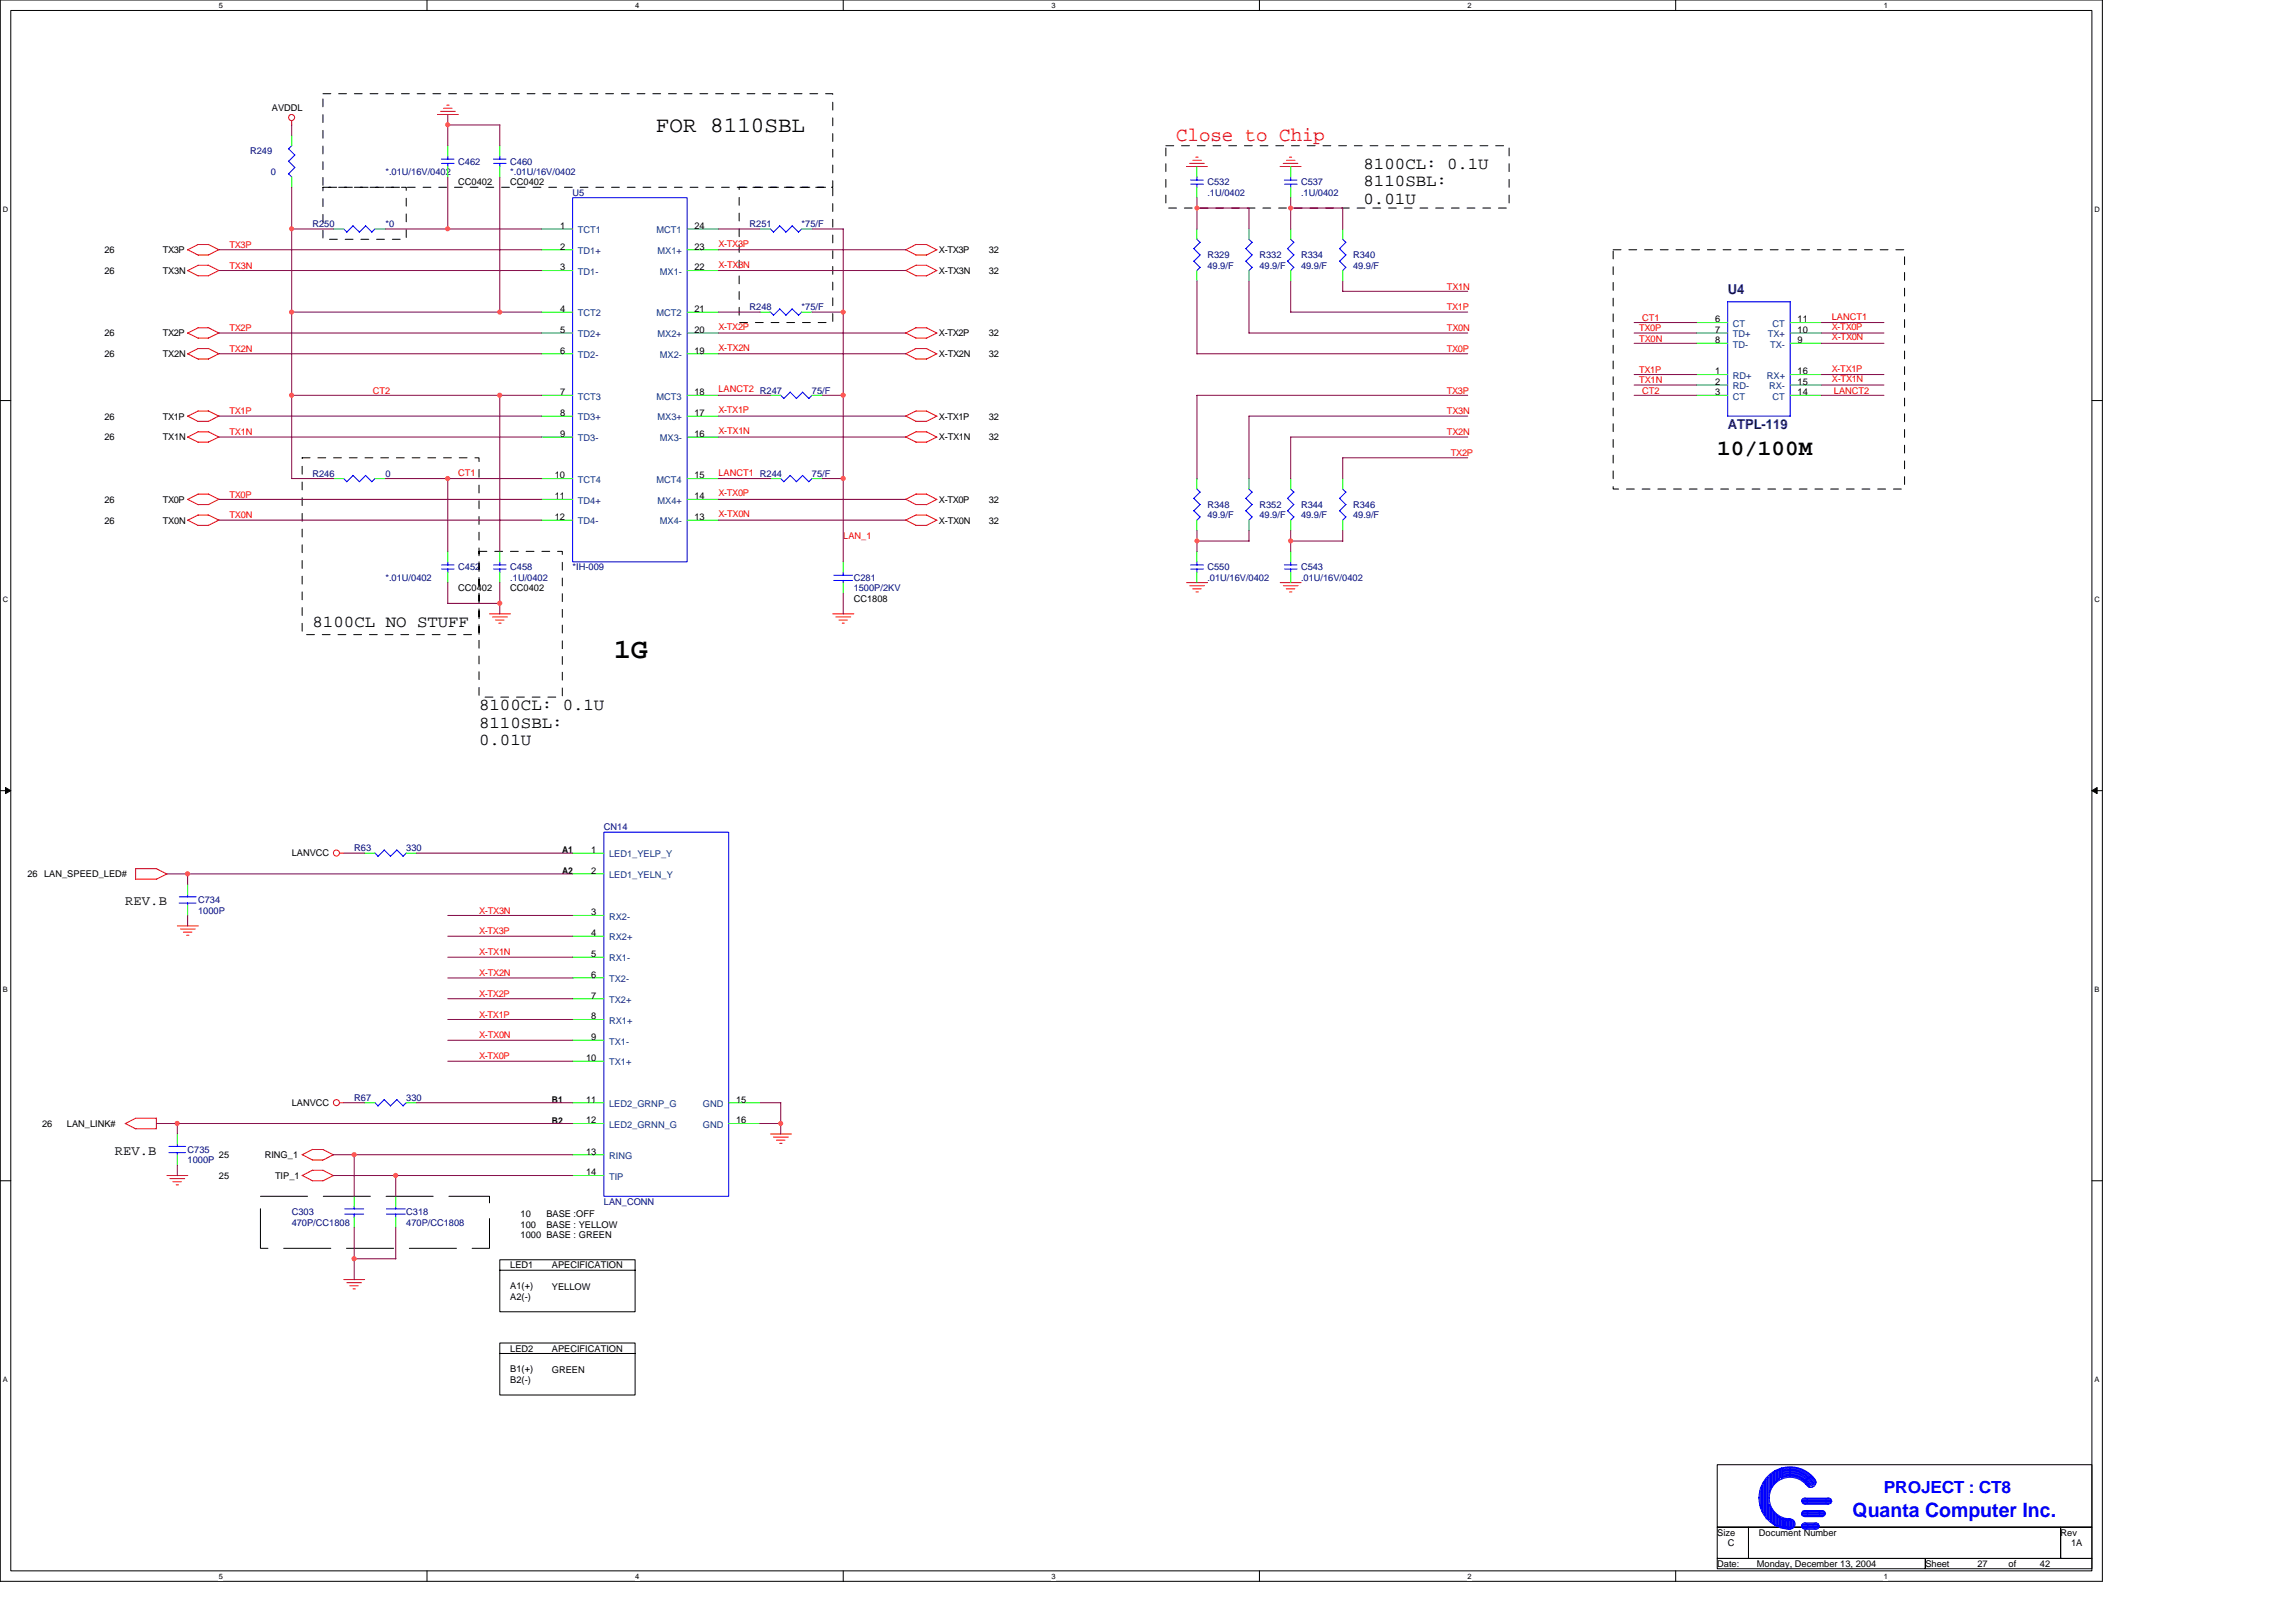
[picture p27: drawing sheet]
<svg xmlns="http://www.w3.org/2000/svg" width="297mm" height="210mm" viewBox="0 0 297 210" stroke-linecap="round" stroke-linejoin="round" font-family="sans-serif">
<defs><g id="words">
<text font-size="3.6" x="79.5" y="85.2">1G</text>
<g font-size="2.8">
<text x="84.9" y="17.1">FOR 8110SBL</text>
<text x="222.2" y="58.9">10/100M</text>
</g>
<text font-size="2.6" fill="#f00" x="152.2" y="18.2">Close to Chip</text>
<text font-size="2.6" fill="#00f" x="239.7" y="196.3">Quanta Computer Inc.</text>
<g font-size="2.2">
<text x="176.4" y="21.9">8100CL: 0.1U</text>
<text x="176.4" y="24.1">8110SBL:</text>
<text x="176.4" y="26.4">0.01U</text>
<text x="40.4" y="81.2">8100CL NO STUFF</text>
<text x="62" y="91.9">8100CL: 0.1U</text>
<text x="62" y="94.1">8110SBL:</text>
<text x="62" y="96.4">0.01U</text>
</g>
<text font-size="2.2" fill="#00f" x="243.7" y="193.2">PROJECT : CT8</text>
<g font-size="1.8" fill="#000080">
<text x="223.5" y="38">U4</text>
<text x="223.5" y="55.5">ATPL-119</text>
</g>
<g font-size="1.8">
<text x="16.2" y="117.2">REV.B</text>
<text x="14.9" y="149.5">REV.B</text>
</g>
<g font-size="1.2">
<text x="35.2" y="14.3">AVDDL</text>
<text x="59.3" y="24">CC0402</text>
<text x="66" y="24">CC0402</text>
<text x="72.5" y="29.6">1</text>
<text x="89.8" y="29.6">24</text>
<text x="13.5" y="35.4">26</text>
<text x="13.5" y="32.7">26</text>
<text x="21.1" y="35.4">TX3N</text>
<text x="21.1" y="32.7">TX3P</text>
<text x="72.5" y="32.3">2</text>
<text x="72.5" y="35">3</text>
<text x="89.8" y="32.3">23</text>
<text x="89.8" y="35">22</text>
<text x="121.5" y="35.4">X-TX3N</text>
<text x="121.5" y="32.7">X-TX3P</text>
<text x="127.9" y="35.4">32</text>
<text x="127.9" y="32.7">32</text>
<text x="72.5" y="40.4">4</text>
<text x="89.8" y="40.4">21</text>
<text x="221.9" y="41.7">6</text>
<text x="232.6" y="41.7">11</text>
<text x="13.5" y="46.2">26</text>
<text x="13.5" y="43.5">26</text>
<text x="21.1" y="46.2">TX2N</text>
<text x="21.1" y="43.5">TX2P</text>
<text x="72.5" y="43.1">5</text>
<text x="72.5" y="45.8">6</text>
<text x="89.8" y="45.8">19</text>
<text x="89.8" y="43.1">20</text>
<text x="121.5" y="46.2">X-TX2N</text>
<text x="121.5" y="43.5">X-TX2P</text>
<text x="127.9" y="46.2">32</text>
<text x="127.9" y="43.5">32</text>
<text x="221.9" y="43.1">7</text>
<text x="221.9" y="44.4">8</text>
<text x="232.6" y="43.1">10</text>
<text x="232.6" y="44.4">9</text>
<text x="72.5" y="51.1">7</text>
<text x="72.5" y="53.8">8</text>
<text x="89.8" y="53.8">17</text>
<text x="89.8" y="51.1">18</text>
<text x="221.9" y="48.5">1</text>
<text x="221.9" y="49.8">2</text>
<text x="221.9" y="51.1">3</text>
<text x="232.6" y="48.5">16</text>
<text x="232.6" y="49.8">15</text>
<text x="232.6" y="51.1">14</text>
<text x="13.5" y="54.3">26</text>
<text x="13.5" y="57">26</text>
<text x="21.1" y="54.3">TX1P</text>
<text x="21.1" y="57">TX1N</text>
<text x="72.5" y="56.5">9</text>
<text x="89.8" y="56.5">16</text>
<text x="121.5" y="57">X-TX1N</text>
<text x="121.5" y="54.3">X-TX1P</text>
<text x="127.9" y="57">32</text>
<text x="127.9" y="54.3">32</text>
<text x="13.5" y="65">26</text>
<text x="21.1" y="65">TX0P</text>
<text x="71.8" y="61.9">10</text>
<text x="71.8" y="64.6">11</text>
<text x="89.8" y="64.6">14</text>
<text x="89.8" y="61.9">15</text>
<text x="121.5" y="65">X-TX0P</text>
<text x="127.9" y="65">32</text>
<text x="13.5" y="67.8">26</text>
<text x="21.1" y="67.8">TX0N</text>
<text x="71.8" y="67.3">12</text>
<text x="89.8" y="67.3">13</text>
<text x="121.5" y="67.8">X-TX0N</text>
<text x="127.9" y="67.8">32</text>
<text x="59.3" y="76.5">CC0402</text>
<text x="66" y="76.5">CC0402</text>
<text x="110.4" y="77.9">CC1808</text>
<text x="3.6" y="113.5">26 LAN_SPEED_LED#</text>
<text x="37.7" y="110.8">LANVCC</text>
<text x="72.7" y="110.4">A1</text>
<text x="72.7" y="113.1">A2</text>
<text x="76.5" y="110.4">1</text>
<text x="76.5" y="113.1">2</text>
<text x="76.5" y="118.4">3</text>
<text x="76.5" y="121.1">4</text>
<text x="76.5" y="123.8">5</text>
<text x="76.5" y="129.2">7</text>
<text x="76.5" y="126.5">6</text>
<text x="76.5" y="131.9">8</text>
<text x="75.8" y="137.3">10</text>
<text x="76.5" y="134.6">9</text>
<text x="37.7" y="143.1">LANVCC</text>
<text x="71.4" y="142.7">B1</text>
<text x="75.8" y="142.7">11</text>
<text x="95.2" y="142.7">15</text>
<text x="5.4" y="145.8">26</text>
<text x="8.7" y="145.8">LAN_LINK#</text>
<text x="28.3" y="149.9">25</text>
<text x="34.2" y="149.9">RING_1</text>
<text x="71.4" y="145.4">B2</text>
<text x="75.8" y="145.4">12</text>
<text x="75.8" y="149.4">13</text>
<text x="95.2" y="145.4">16</text>
<text x="28.3" y="152.5">25</text>
<text x="35.6" y="152.5">TIP_1</text>
<text x="75.8" y="152.1">14</text>
<text x="67.3" y="157.5">10</text>
<text x="67.3" y="158.9">100</text>
<text x="67.3" y="160.2">1000 BASE : GREEN</text>
<text x="70.7" y="157.5">BASE :OFF</text>
<text x="70.7" y="158.9">BASE : YELLOW</text>
<text x="66" y="166.8">A1(+)</text>
<text x="66" y="164.1">LED1</text>
<text x="71.4" y="164.1">APECIFICATION</text>
<text x="71.4" y="167">YELLOW</text>
<text x="66" y="168.2">A2(-)</text>
<text x="66" y="177.6">B1(+)</text>
<text x="66" y="178.9">B2(-)</text>
<text x="66" y="174.9">LED2</text>
<text x="71.4" y="177.7">GREEN</text>
<text x="71.4" y="174.9">APECIFICATION</text>
<text x="222.2" y="198.7">Size</text>
<text x="222.2" y="202.8">Date:</text>
<text x="223.5" y="200.1">C</text>
<text x="227.3" y="202.8">Monday, December 13, 2004</text>
<text x="227.6" y="198.7">Document Number</text>
<text x="249.1" y="202.8">Sheet</text>
<text x="255.8" y="202.8">27</text>
<text x="259.9" y="202.8">of</text>
<text x="263.9" y="202.8">42</text>
<text x="266.6" y="198.7">Rev</text>
<text x="267.9" y="200.1">1A</text>
</g>
<g font-size="1.2" fill="#000080">
<text x="32.4" y="20">R249</text>
<text x="35" y="22.6">0</text>
<text x="49.9" y="22.6">*.01U/16V/0402</text>
<text x="59.3" y="21.3">C462</text>
<text x="66" y="21.3">C460</text>
<text x="66" y="22.6">*.01U/16V/0402</text>
<text x="40.4" y="29.4">R250</text>
<text x="49.9" y="29.4">*0</text>
<text x="74.1" y="25.3">U5</text>
<text x="97" y="29.4">R251</text>
<text x="103.7" y="29.4">*75/F</text>
<text x="156.2" y="24">C532</text>
<text x="156.2" y="25.3">.1U/0402</text>
<text x="168.3" y="24">C537</text>
<text x="168.3" y="25.3">.1U/0402</text>
<text x="156.2" y="33.4">R329</text>
<text x="156.2" y="34.8">49.9/F</text>
<text x="162.9" y="33.4">R332</text>
<text x="162.9" y="34.8">49.9/F</text>
<text x="168.3" y="33.4">R334</text>
<text x="168.3" y="34.8">49.9/F</text>
<text x="175" y="33.4">R340</text>
<text x="175" y="34.8">49.9/F</text>
<text x="97" y="40.2">R248</text>
<text x="103.7" y="40.2">*75/F</text>
<text x="105" y="50.9">75/F</text>
<text x="40.4" y="61.7">R246</text>
<text x="49.9" y="61.7">0</text>
<text x="105" y="61.7">75/F</text>
<text x="156.2" y="65.7">R348</text>
<text x="162.9" y="65.7">R352</text>
<text x="168.3" y="65.7">R344</text>
<text x="175" y="65.7">R346</text>
<text x="156.2" y="67.1">49.9/F</text>
<text x="162.9" y="67.1">49.9/F</text>
<text x="168.3" y="67.1">49.9/F</text>
<text x="175" y="67.1">49.9/F</text>
<text x="49.9" y="75.1">*.01U/0402</text>
<text x="59.3" y="73.8">C452</text>
<text x="66" y="73.8">C458</text>
<text x="66" y="75.1">.1U/0402</text>
<text x="74.1" y="73.8">*IH-009</text>
<text x="110.4" y="75.1">C281</text>
<text x="110.4" y="76.5">1500P/2KV</text>
<text x="156.2" y="73.8">C550</text>
<text x="156.2" y="75.1">.01U/16V/0402</text>
<text x="168.3" y="73.8">C543</text>
<text x="168.3" y="75.1">.01U/16V/0402</text>
<text x="78.1" y="107.5">CN14</text>
<text x="45.8" y="110.2">R63</text>
<text x="52.6" y="110.2">330</text>
<text x="25.6" y="116.9">C734</text>
<text x="25.6" y="118.2">1000P</text>
<text x="45.8" y="142.5">R67</text>
<text x="52.6" y="142.5">330</text>
<text x="24.3" y="149.2">C735</text>
<text x="24.3" y="150.5">1000P</text>
<text x="78.1" y="155.9">LAN_CONN</text>
<text x="37.7" y="157.3">C303</text>
<text x="37.7" y="158.6">470P/CC1808</text>
<text x="52.6" y="157.3">C318</text>
<text x="52.6" y="158.6">470P/CC1808</text>
</g>
<g font-size="1.2" fill="#f00">
<text x="29.7" y="34.8">TX3N</text>
<text x="29.7" y="32.1">TX3P</text>
<text x="92.9" y="34.6">X-TX3N</text>
<text x="92.9" y="31.9">X-TX3P</text>
<text x="187.2" y="37.5">TX1N</text>
<text x="187.2" y="40.2">TX1P</text>
<text x="212.5" y="41.5">CT1</text>
<text x="237" y="41.4">LANCT1</text>
<text x="29.7" y="42.8">TX2P</text>
<text x="29.7" y="45.5">TX2N</text>
<text x="92.9" y="42.7">X-TX2P</text>
<text x="92.9" y="45.4">X-TX2N</text>
<text x="187.2" y="42.8">TX0N</text>
<text x="187.2" y="45.5">TX0P</text>
<text x="212.1" y="42.8">TX0P</text>
<text x="212.1" y="44.2">TX0N</text>
<text x="237" y="42.7">X-TX0P</text>
<text x="237" y="44">X-TX0N</text>
<text x="29.7" y="53.6">TX1P</text>
<text x="48.2" y="50.9">CT2</text>
<text x="92.9" y="50.8">LANCT2 R247</text>
<text x="92.9" y="53.5">X-TX1P</text>
<text x="187.2" y="53.6">TX3N</text>
<text x="187.2" y="50.9">TX3P</text>
<text x="212.1" y="49.6">TX1N</text>
<text x="212.1" y="48.2">TX1P</text>
<text x="212.5" y="50.9">CT2</text>
<text x="237" y="49.4">X-TX1N</text>
<text x="237" y="48.1">X-TX1P</text>
<text x="237.3" y="50.9">LANCT2</text>
<text x="29.7" y="56.3">TX1N</text>
<text x="92.9" y="56.2">X-TX1N</text>
<text x="187.2" y="56.3">TX2N</text>
<text x="187.7" y="59">TX2P</text>
<text x="29.7" y="64.4">TX0P</text>
<text x="59.3" y="61.6">CT1</text>
<text x="92.9" y="61.6">LANCT1 R244</text>
<text x="92.9" y="64.2">X-TX0P</text>
<text x="29.7" y="67.1">TX0N</text>
<text x="92.9" y="66.9">X-TX0N</text>
<text x="109.1" y="69.8">LAN_1</text>
<text x="62" y="118.2">X-TX3N</text>
<text x="62" y="123.6">X-TX1N</text>
<text x="62" y="120.9">X-TX3P</text>
<text x="62" y="126.3">X-TX2N</text>
<text x="62" y="129">X-TX2P</text>
<text x="62" y="131.7">X-TX1P</text>
<text x="62" y="137.1">X-TX0P</text>
<text x="62" y="134.4">X-TX0N</text>
</g>
<g font-size="1.2" fill="#004080">
<text x="74.8" y="30.2">TCT1</text>
<text x="74.8" y="32.9">TD1+</text>
<text x="74.8" y="35.6">TD1-</text>
<text x="84.9" y="30.2">MCT1</text>
<text x="85.1" y="32.9">MX1+</text>
<text x="85.4" y="35.6">MX1-</text>
<text x="74.8" y="40.9">TCT2</text>
<text x="84.9" y="40.9">MCT2</text>
<text x="74.8" y="43.6">TD2+</text>
<text x="74.8" y="46.3">TD2-</text>
<text x="85.1" y="43.6">MX2+</text>
<text x="85.4" y="46.3">MX2-</text>
<text x="224.2" y="42.3">CT</text>
<text x="224.2" y="43.6">TD+</text>
<text x="224.2" y="45">TD-</text>
<text x="228.7" y="43.6">TX+</text>
<text x="229" y="45">TX-</text>
<text x="229.3" y="42.3">CT</text>
<text x="74.8" y="51.7">TCT3</text>
<text x="84.9" y="51.7">MCT3</text>
<text x="224.2" y="49">RD+</text>
<text x="224.2" y="50.4">RD-</text>
<text x="224.2" y="51.7">CT</text>
<text x="228.6" y="49">RX+</text>
<text x="228.9" y="50.4">RX-</text>
<text x="229.3" y="51.7">CT</text>
<text x="74.8" y="54.4">TD3+</text>
<text x="74.8" y="57.1">TD3-</text>
<text x="85.1" y="54.4">MX3+</text>
<text x="85.4" y="57.1">MX3-</text>
<text x="74.8" y="62.5">TCT4</text>
<text x="74.8" y="65.2">TD4+</text>
<text x="84.9" y="62.5">MCT4</text>
<text x="85.1" y="65.2">MX4+</text>
<text x="74.8" y="67.9">TD4-</text>
<text x="85.4" y="67.9">MX4-</text>
<text x="78.8" y="111">LED1_YELP_Y</text>
<text x="78.8" y="113.6">LED1_YELN_Y</text>
<text x="78.8" y="119">RX2-</text>
<text x="78.8" y="121.7">RX2+</text>
<text x="78.8" y="124.4">RX1-</text>
<text x="78.8" y="129.8">TX2+</text>
<text x="78.8" y="127.1">TX2-</text>
<text x="78.8" y="132.5">RX1+</text>
<text x="78.8" y="135.2">TX1-</text>
<text x="78.8" y="137.9">TX1+</text>
<text x="78.8" y="143.3">LED2_GRNP_G</text>
<text x="90.9" y="143.3">GND</text>
<text x="78.8" y="145.9">LED2_GRNN_G</text>
<text x="78.8" y="150">RING</text>
<text x="90.9" y="145.9">GND</text>
<text x="78.8" y="152.7">TIP</text>
</g>
<g font-size="1">
<text x="28.3" y="1">5</text>
<text x="82.2" y="1">4</text>
<text x="136" y="1">3</text>
<text x="189.9" y="1">2</text>
<text x="243.7" y="1">1</text>
<text x=".4" y="27.4">D</text>
<text x="271" y="27.4">D</text>
<text x=".4" y="77.9">C</text>
<text x="271" y="77.9">C</text>
<text x=".4" y="128.4">B</text>
<text x="271" y="128.4">B</text>
<text x=".4" y="178.9">A</text>
<text x="271" y="178.9">A</text>
<text x="28.3" y="204.3">5</text>
<text x="82.2" y="204.3">4</text>
<text x="136" y="204.3">3</text>
<text x="189.9" y="204.3">2</text>
<text x="243.7" y="204.3">1</text>
</g>
</g></defs>
<path d="M0 0h272v204.6h-272zM1.4 1.4h269.2v201.9h-269.2z" fill="none" stroke="#000" stroke-width=".13"/>
<g fill="#fff">
<path d="M28.3 .1h.5v1.1h-.5z"/>
<path d="M28.3 203.4h.5v1.1h-.5z"/>
</g>
<path d="M55.2 0v1.4M55.2 203.3v1.3" fill="none" stroke="#000" stroke-width=".13"/>
<g fill="#fff">
<path d="M82.2 .1h.5v1.1h-.5z"/>
<path d="M82.2 203.4h.5v1.1h-.5z"/>
</g>
<path d="M109.1 0v1.4M109.1 203.3v1.3" fill="none" stroke="#000" stroke-width=".13"/>
<g fill="#fff">
<path d="M136 .1h.5v1.1h-.5z"/>
<path d="M136 203.4h.5v1.1h-.5z"/>
</g>
<path d="M162.9 0v1.4M162.9 203.3v1.3" fill="none" stroke="#000" stroke-width=".13"/>
<g fill="#fff">
<path d="M189.9 .1h.5v1.1h-.5z"/>
<path d="M189.9 203.4h.5v1.1h-.5z"/>
</g>
<path d="M216.8 0v1.4M216.8 203.3v1.3" fill="none" stroke="#000" stroke-width=".13"/>
<g fill="#fff">
<path d="M243.7 .1h.5v1.1h-.5z"/>
<path d="M243.7 203.4h.5v1.1h-.5z"/>
<path d="M.4 26.6h.7v1h-.7z"/>
<path d="M271 26.6h.6v1h-.6z"/>
<path d="M.4 77.1h.7v1h-.7z"/>
<path d="M271 77.1h.6v1h-.6z"/>
</g>
<path d="M0 51.8h1.4M270.6 51.8h1.4" fill="none" stroke="#000" stroke-width=".13"/>
<g fill="#fff">
<path d="M.4 127.6h.6v1h-.6z"/>
<path d="M271 127.6h.6v1h-.6z"/>
</g>
<path d="M0 102.3h1.4M270.6 102.3h1.4" fill="none" stroke="#000" stroke-width=".13"/>
<path d="M.7 101.9l.7 .4-.7 .4zM270.6 102.3l.7-.4v.8z" fill="#000" stroke="#000" stroke-width=".13"/>
<g fill="#fff">
<path d="M.4 178h.6v1.1h-.6z"/>
<path d="M271 178h.6v1.1h-.6z"/>
</g>
<path d="M0 152.8h1.4M270.6 152.8h1.4M64.7 163h17.5v6.8h-17.5zM64.7 173.8h17.5v6.7h-17.5zM64.7 164.4h17.5M64.7 175.2h17.5M222.2 189.5h48.4v8.1h-48.4zM222.2 197.6h4v4.1h-4zM226.2 197.6h40.4v4.1h-40.4zM266.6 197.6h4v4.1h-4zM222.2 201.7h26.9v1.3h-26.9zM249.1 201.7h21.5v1.3h-21.5z" fill="none" stroke="#000" stroke-width=".13"/>
<path d="M33.7 154.8h29.6v6.7h-29.6v-6.7" fill="none" stroke="#000" stroke-width=".13" stroke-dasharray="6.1 2"/>
<path d="M41.8 12.1h65.9v12.1h-65.9v-12.1M150.8 18.9h44.4v8h-44.4v-8M41.8 24.2h10.8v6.8h-10.8v-6.8M95.6 24.2h12.1v17.5h-12.1v-17.5M208.7 32.3h37.7v31h-37.7v-31M39.1 59.2h22.9v22.9h-22.9v-22.9M62 71.4h10.7v18.8h-10.7v-18.8" fill="none" stroke="#000" stroke-width=".13" stroke-dasharray="1 1 1 1 1 1 1 1"/>
<g fill="none" stroke="#f00" stroke-width=".13">
<path d="M37.7 15.6v.6M56.6 14.8h2.7M57 14.4h1.9M57.4 14h1.1M57.8 13.6h.3M24.3 35l1.4 .7M24.3 32.3l1.4 .7M26.9 34.3l1.4 .7-1.3 .7h-1.4M26.9 31.6l1.4 .7-1.3 .7h-1.4M27 34.3h-1.4l-1.3 .7M27 31.6h-1.4l-1.3 .7M117.2 35l1.3 .7"/>
<path d="M117.2 32.3l1.3 .7M118.5 35.7h1.4M118.5 33h1.4M118.5 34.3h1.4M118.5 31.6h1.4M118.5 34.3l-1.3 .7M118.5 31.6l-1.3 .7M119.9 34.3l1.3 .7M119.9 31.6l1.3 .7M121.2 35l-1.4 .7M121.2 32.3l-1.4 .7M153.5 21.5h2.7"/>
<path d="M153.9 21.1h1.9M154.3 20.7h1.1M154.7 20.3h.3M165.6 21.5h2.7M166 21.1h1.9M166.4 20.7h1.1M166.8 20.3h.3M24.3 45.8l1.4 .7M24.3 53.8l1.4 .7M24.3 56.6l1.4 .6M24.3 43.1l1.4 .7M26.9 45.1l1.4 .7"/>
<path d="M26.9 53.2l1.4 .6M26.9 55.9l1.4 .7M26.9 42.4l1.4 .7-1.3 .7h-1.4M27 55.9h-1.4l-1.3 .7M27 53.2h-1.4l-1.3 .7M27 45.1h-1.4l-1.3 .7M27 42.4h-1.4l-1.3 .7M28.3 56.5l-1.3 .7h-1.4M28.3 53.8l-1.3 .7h-1.4M28.3 45.8l-1.3 .7h-1.4M117.2 56.5l1.3 .7M117.2 53.8l1.3 .7"/>
<path d="M117.2 45.8l1.3 .7M117.2 43.1l1.3 .7M118.5 57.2h1.4M118.5 54.5h1.4M118.5 46.5h1.4M118.5 43.8h1.4M118.5 55.9h1.4M118.5 53.2h1.4M118.5 45.1h1.4M118.5 42.4h1.4M118.5 55.9l-1.3 .7M118.5 53.2l-1.3 .6"/>
<path d="M118.5 45.1l-1.3 .7M118.5 42.4l-1.3 .7M119.9 55.9l1.3 .7M119.9 53.2l1.3 .7M119.9 45.1l1.3 .7M119.9 42.4l1.3 .7M121.2 56.6l-1.4 .6M121.2 53.8l-1.4 .7M121.2 45.8l-1.4 .7M121.2 43.1l-1.4 .7M24.3 64.6l1.4 .7M24.3 67.3l1.4 .7"/>
<path d="M26.9 63.9l1.4 .7M26.9 66.6l1.4 .7M27 63.9h-1.4l-1.3 .7M27 66.7h-1.4l-1.3 .6M28.3 64.6l-1.3 .7h-1.4M28.3 67.3l-1.3 .7h-1.4M63.3 79.4h2.7M63.7 79.8h1.9M107.7 79.4h2.8M108.1 79.8h2M117.2 64.6l1.3 .7M117.2 67.3l1.3 .7"/>
<path d="M118.5 65.3h1.4M118.5 68h1.4M118.5 63.9h1.4M118.5 66.7h1.4M118.5 63.9l-1.3 .7M118.5 66.6l-1.3 .7M119.9 63.9l1.3 .7M119.9 66.7l1.3 .6M121.2 64.6l-1.4 .7M121.2 67.3l-1.4 .7M153.5 75.4h2.7M153.9 75.8h1.9"/>
<path d="M154.3 76.2h1.1M154.7 76.6h.3M165.6 75.4h2.7M166 75.8h1.9M166.4 76.2h1.1M166.8 76.6h.3M64.1 80.2h1.1M64.5 80.6h.3M108.5 80.2h1.1M109 80.6h.2M17.5 112.4h2.8l1.3 .7M17.5 112.4v1.4h2.7"/>
<path d="M21.6 113.1l-1.4 .7M22.9 119.8h2.8M43.9 110.4h.6M23.3 120.2h1.9M23.7 120.6h1.1M24.1 121h.3M16.2 145.4l1.3-.7h2.7v1.4h-2.7M16.2 145.4l1.4 .7M21.6 152.1h2.7M22 152.5h1.9M22.4 152.9h1.1M22.8 153.3h.3"/>
<path d="M39.1 149.4l1.3 .7M39.1 152.1l1.3 .7M40.4 150.1h1.4M40.4 152.8h1.4M40.4 148.8h1.4l1.4 .7M40.4 151.4h1.4l1.4 .7M40.4 148.7l-1.3 .7M40.4 151.4l-1.3 .7M43.1 149.4l-1.3 .7M43.1 152.1l-1.3 .7M43.9 142.7h.6M99.7 146.7h2.7"/>
<path d="M100.1 147.2h1.9M100.5 147.6h1.1M100.9 148h.3M44.5 165.6h2.7M44.9 166h1.9M45.3 166.4h1.1M45.7 166.8h.3"/>
<circle cx="37.7" cy="15.2" r=".39"/>
<circle cx="43.5" cy="110.4" r=".39"/>
<circle cx="43.5" cy="142.7" r=".39"/>
</g>
<g fill="none" stroke="#00f" stroke-width=".13">
<path d="M37.3 19.2l.8 .9M37.8 18.8l-.5 .5M37.3 22.5l.4 .4M38.2 21.7l-.9 .8M38.2 20l-.9 .8 .8 .9M45.7 29.2l.8 .8M45.7 29.2l-.9 .9-.4-.5M47.3 29.2l.8 .9 .4-.5M47.3 29.2l-.8 .9M57.1 20.6h1.6M57.1 21.1h1.7M57.9 20.2v.4"/>
<path d="M57.9 21.1v.5M63.8 20.6h1.7M63.9 21.1h1.6M64.7 20.2v.4M64.7 21.1v.5M74.1 25.6h14.8v47.1h-14.8zM99.6 29.6l.5 .4M100.9 29.2l.8 .8M100.9 40l.8 .8M100.9 29.2l-.8 .9M100.9 40l-.8 .8M102.5 29.2l.8 .9 .4-.5"/>
<path d="M102.5 40l.8 .8M102.5 29.2l-.8 .9M102.5 40l-.8 .8M154 23.3h1.7M154 23.8h1.7M154.4 33.8l.9 .8M154.4 32.2l.9 .8M154.8 30.9l.5 .5M154.9 22.9v.4M154.9 23.8v.5M155.3 34.6l-.4 .4M155.3 33l-.9 .8"/>
<path d="M155.3 31.3l-.9 .9M161.2 33.8l.8 .8M161.2 32.2l.8 .8M161.6 30.9l.4 .5M162 34.6l-.4 .4M162 33l-.8 .8M162 31.3l-.8 .9M166.2 23.3h1.6M166.2 23.8h1.6M166.6 33.8l.8 .8M166.6 32.2l.8 .8M167 30.9l.4 .5"/>
<path d="M167 22.9v.4M167 23.8v.5M167.4 34.6l-.4 .4M167.4 33l-.8 .8M167.4 31.3l-.8 .9M173.3 33.8l.8 .8M173.3 32.2l.8 .8M173.7 30.9l.4 .5M174.1 34.6l-.4 .4M174.1 33l-.8 .8M174.1 31.3l-.8 .9M99.6 40.4l.5 .4"/>
<path d="M101 51.1l.4 .5M102.2 50.7l.8 .9M102.2 50.8l-.8 .8M103.7 40.4l-.4 .4M103.8 50.7l.8 .9M103.8 50.8l-.8 .8M105 51.2l-.4 .4M223.5 53.8h8.1M223.5 53.8v-14.7h8.1v14.8M44.4 61.9l.5 .4M46.5 62.3l-.8-.8-.9 .9M47.3 61.5l.8 .8"/>
<path d="M47.3 61.5l-.8 .9M48.5 61.9l-.4 .5M57.1 73.1h1.6M57.1 73.6h1.7M57.9 72.7v.4M57.9 73.6v.5M63.8 73.1h1.7M63.9 73.6h1.6M64.7 72.7v.4M64.7 73.6v.5M101 61.9l.4 .4M102.2 61.5l.8 .8"/>
<path d="M102.2 61.5l-.8 .9M103.8 61.5l.8 .8M103.8 61.5l-.8 .9M105 61.9l-.4 .5M107.9 74.4h2.4M107.9 75.1h2.4M109.1 74v.5M109.1 75.1v.3M154 73.1h1.7M154 73.6h1.7M154.4 66.1l.9 .8M154.4 64.5l.9 .8"/>
<path d="M154.8 63.3l.5 .4M154.9 72.7v.4M154.9 73.6v.5M155.3 66.9l-.4 .4M155.3 65.3l-.9 .8M155.3 63.7l-.9 .8M161.2 66.1l.8 .8M161.2 64.5l.8 .8M161.6 63.3l.4 .4M162 66.9l-.4 .4M162 65.3l-.8 .8M162 63.7l-.8 .8"/>
<path d="M166.2 73.1h1.6M166.2 73.6h1.6M166.6 66.1l.8 .8M166.6 64.5l.8 .8M167 63.3l.4 .4M167 72.7v.4M167 73.6v.5M167.4 66.9l-.4 .4M167.4 65.3l-.8 .8M167.4 63.7l-.8 .8M173.3 66.1l.8 .8M173.3 64.5l.8 .8"/>
<path d="M173.7 63.3l.4 .4M174.1 66.9l-.4 .4M174.1 65.3l-.8 .8M174.1 63.7l-.8 .8M23.2 116.9h2.2M23.2 116.1h2.2M24.3 115.8v.3M24.3 116.8v.3M48.5 110.4l.4 .4M49.7 110l.8 .8M49.7 110l-.8 .8M51.3 110l.9 .8"/>
<path d="M51.3 110l-.8 .8M52.6 110.4l-.5 .4M78.1 107.7h16.2v47.1h-16.2zM21.8 149.2h2.2M21.9 148.4h2.1M22.9 148.1v.3M22.9 149.1v.3M44.6 157.1h2.5M44.6 156.4h2.5M45.8 156.2v.3M45.8 157.1v.4M49.7 142.3l.8 .8"/>
<path d="M49.7 142.3l-.8 .8-.4-.4M50 157.1h2.4M50 156.4h2.4M51.2 156.2v.3M51.2 157.1v.4M51.3 142.3l.8 .8 .5-.4M51.3 142.3l-.8 .8M227.7 192.9v1.9l.2 .4M227.8 192.5v2.7M228 192.2v3.4l.1 .2M228 192.2l-.2 .3M228.1 192v3.7"/>
<path d="M228.5 191.4v5.2M228.5 191.4l-.1 .2v4.6l-.2-.2 .1-4.3-.2 .3M228.6 191.3v5.3M228.8 191.2v5.5M228.8 196.7h.1M228.8 191.2l-.2 .1M228.9 190.9v2.3M228.9 194.6v2.1M228.9 194.7l.2 .3M229 194.9v1.9l.2 .2v-1.8l.1 .3M229.1 192.8l-.2 .4M229.2 192.5v-1.7l-.2 .1v1.9"/>
<path d="M229.3 195.5v1.6l.2 .2M229.3 190.6v1.8M229.3 192.4l-.1 .1M229.4 190.5v1.6l.2-.1M229.4 195.6v1.6M229.4 195.6l.2 .2M229.5 190.5l-.2 .1M229.6 195.7v1.7M229.7 191.9v-1.5l-.1-.1v1.7M229.8 196v1.5h.2M229.9 196l-.2-.1v1.5h-.1M229.9 191.7l-.2 .1"/>
<path d="M230 190.2v1.4M230 196.1v1.4M230 196.2l.1 .1M230 190.2l-.2 .1v1.4M230.1 196.3v1.2l.2 .2M230.1 191.4l-.1 .2M230.2 190.1v1.4M230.2 196.3v1.3M230.2 196.3l.2 .1M230.3 190.1l-.2 .1v1.2M230.4 196.4v1.2h.1M230.4 190.1v1.1"/>
<path d="M230.5 191.2a2.88 2.88 0 0 1 3.6 1.3M230.5 191.1l1.1-.2a2.95 2.95 0 0 1 2.6 1.6M230.5 190.9a3.2 3.2 0 0 1 3.7 1.3M230.5 190.8a3.2 3.2 0 0 1 4 1.6M230.5 190.7l1.1-.2a3.4 3.4 0 0 1 3 1.9M230.5 190.5a3.6 3.6 0 0 1 4.1 1.6M230.5 190.4a3.6 3.6 0 0 1 4.3 1.7M230.5 189.9v1.4l-.1-.1M230.5 196.4v1.2M230.5 196.6h.2M230.5 189.9l-.1 .2M230.6 190.2l.9-.1a3.7 3.7 0 0 1 3.4 1.9"/>
<path d="M230.6 190.1a3.9 3.9 0 0 1 4.3 1.7M230.6 196.6v1h.2M230.6 190.1v1.1M230.8 196.6h.1M230.8 196.5v1.1M230.9 196.6v1.2M231.1 196.6v1.2M231.1 196.5l-.5 1.3h.3M231.2 196.5v1.1M231.2 196.6l.1 .2M231.2 197.6l-.1 .2M231.3 197.8h.2"/>
<path d="M231.3 196.8v1M231.5 196.7h.1v1.1M231.5 196.7v1.1M231.7 196.7l.1 1.1h-.2M231.7 196.7h.2v1.1M232 196.8v.8M232 196.8l.2 .2M232 197.6l-.1 .2M232.1 197v.5M233.1 196h2.9M233.1 197.4h2.1M233.1 197.6h2.1"/>
<path d="M233.1 194.1v.2M233.1 197.4v.1h2.3M233.1 194.3h3.9M233.1 195.9h3.1M233.1 196l.3 .2M233.1 197.6l.3 .2M233.2 194.4h3.7M233.2 195.7h2.8M233.2 194h3.7M233.2 194.4l.2 .2M233.2 195.6h2.8v.2M233.2 195.7l-.1 .2"/>
<path d="M233.2 197.2h2v.2M233.3 194.5h3.6M233.3 196.2h2.6M233.3 197.8h1.9M233.5 197.1h1.5M233.5 197.9h1.5M233.5 196.3h2.3M233.5 195.5h2.3M233.5 194.7h3.1M233.5 193.9h3.1M233.7 192.1a2.7 2.7 0 0 0-3-.8 2.7 2.7 0 0 0-1.8 2.5 2.69 2.69 0 0 0 2.7 2.8M234.7 191.3a4 4 0 0 0-4.4-1.3 4 4 0 0 0-2.7 3.8 4 4 0 0 0 4 4.1"/>
<path d="M235.4 197.5l-.2 .2M236.2 195.9l-.2 .1M236.9 194v.2l-3.8-.1M237 194.3l-.2 .1"/>
<circle cx="231.6" cy="197.2" r=".66"/>
<circle cx="233.5" cy="197.5" r=".4"/>
<circle cx="233.5" cy="195.9" r=".39"/>
<circle cx="233.5" cy="194.3" r=".39"/>
<circle cx="234.3" cy="191.8" r=".66"/>
<circle cx="234.9" cy="197.5" r=".4"/>
<circle cx="235.8" cy="195.9" r=".39"/>
<circle cx="236.6" cy="194.3" r=".39"/>
</g>
<g fill="none" stroke="#0f0" stroke-width=".13">
<path d="M37.7 17.5v1.4M57.9 18.9v1.3M64.7 18.9v1.3M37.7 22.9v1.3M43.1 29.6h1.4M48.5 29.6h1.4M57.9 21.5v1.4M64.7 21.5v1.4M70.1 29.6h4M70.1 32.3h4M70.1 35h4M88.9 29.6h4"/>
<path d="M88.9 32.3h4M88.9 35h4M98.3 29.6h1.4M103.7 29.6h1.3M154.9 21.5v1.4M154.9 24.2v1.4M154.9 29.6v1.4M154.9 35v1.4M161.6 29.6v1.4M161.6 35v1.4M167 21.5v1.4M167 24.2v1.4"/>
<path d="M167 29.6v1.4M167 35v1.4M173.7 29.6v1.4M173.7 35v1.4M70.1 51.2h4M70.1 40.4h4M70.1 43.1h4M70.1 45.8h4M70.1 53.8h4M70.1 56.6h4M88.9 51.2h4M88.9 40.4h4"/>
<path d="M88.9 43.1h4M88.9 45.8h4M88.9 53.8h4M88.9 56.6h4M98.3 40.4h1.4M99.7 51.2h1.3M103.7 40.4h1.3M105 51.2h1.4M219.5 51.2h4M219.5 43.1h4M219.5 41.7h4M219.5 44.4h4"/>
<path d="M219.5 48.5h4M219.5 49.8h4M231.6 51.2h4M231.6 43.1h4M231.6 41.7h4M231.6 44.4h4M231.6 48.5h4M231.6 49.8h4M43.1 61.9h1.4M48.5 61.9h1.4M57.9 71.4v1.3M57.9 74v1.4"/>
<path d="M64.7 71.4v1.3M64.7 74v1.4M70.1 61.9h4M70.1 64.6h4M70.1 67.3h4M88.9 61.9h4M88.9 64.6h4M88.9 67.3h4M99.7 61.9h1.3M105 61.9h1.4M109.1 72.7v1.3M109.1 75.4v1.4"/>
<path d="M154.9 61.9v1.4M154.9 67.3v1.4M154.9 71.4v1.3M154.9 74v1.4M161.6 61.9v1.4M161.6 67.3v1.4M167 61.9v1.4M167 67.3v1.4M167 71.4v1.3M167 74v1.4M173.7 61.9v1.4M173.7 67.3v1.4"/>
<path d="M24.3 114.4v1.4M24.3 117.1v1.4M47.2 110.4h1.3M52.6 110.4h1.3M74.1 110.4h4M74.1 113.1h4M74.1 118.5h4M74.1 121.2h4M74.1 123.9h4M74.1 129.2h4M74.1 126.6h4M74.1 131.9h4"/>
<path d="M74.1 134.6h4M74.1 137.3h4M22.9 146.7v1.4M22.9 149.4v1.4M45.8 154.8v1.4M45.8 157.5v1.4M47.2 142.7h1.3M51.2 154.8v1.4M51.2 157.5v1.4M52.6 142.7h1.3M74.1 142.7h4M74.1 145.4h4"/>
<path d="M74.1 149.4h4M74.1 152.1h4M94.3 142.7h4M94.3 145.4h4"/>
</g>
<g fill="none" stroke="#800040" stroke-width=".13">
<path d="M37.7 16.2v1.3M57.9 14.8v4.1M57.9 16.2h6.8M64.7 16.2v2.7M28.3 35h41.8M28.3 32.3h41.8M37.7 24.2v37.7h5.5M37.7 29.6h5.5M49.9 29.6h20.2M57.9 22.9v6.8M64.7 22.9v17.5M92.9 35h24.3"/>
<path d="M92.9 29.6h5.4M92.9 32.3h24.3M105 29.6h4.1M109.1 29.6v43.1M154.9 36.4v9.4h35M154.9 25.6v4.1M154.9 26.9h6.7M161.6 26.9v2.8M161.6 36.4v6.7M167 36.4v4h22.9M167 25.6v4.1M167 26.9h6.7"/>
<path d="M173.7 26.9v2.8M173.7 36.4v1.3h16.2M28.3 56.6h41.8M28.3 43.1h41.8M28.3 45.8h41.8M28.3 53.8h41.8M37.7 51.2h32.4M37.7 40.4h32.4M64.7 51.2v20.2M92.9 40.4h5.4M92.9 51.2h6.8M92.9 56.6h24.3"/>
<path d="M92.9 43.1h24.3M92.9 45.8h24.3M92.9 53.8h24.3M105 40.4h4.1M106.4 51.2h2.7M161.6 43.1h28.3M189.9 51.2h-35v10.8M189.9 56.6h-22.9v5.4M189.9 53.8h-28.3v8.2M189.9 59.2h-16.2v2.8M211.4 51.2h8.1M211.4 43.1h8.1"/>
<path d="M211.4 41.7h8.1M211.4 49.8h8.1M211.4 48.5h8.1M211.4 44.4h8.1M235.6 51.2h8.1M235.6 43.1h8.1M235.6 41.7h8.1M235.6 49.8h8.1M235.6 48.5h8.1M235.6 44.4h8.1M28.3 64.6h41.8M28.3 67.3h41.8"/>
<path d="M49.9 61.9h20.2M57.9 61.9v9.5M57.9 75.4v2.7M57.9 78.1h6.8M64.7 75.4v4.1M92.9 61.9h6.8M92.9 64.6h24.3M92.9 67.3h24.3M106.4 61.9h2.7M109.1 76.8v2.7M154.9 70h6.7M154.9 68.7v2.7"/>
<path d="M161.6 68.7v1.3M167 70h6.7M167 68.7v2.7M173.7 68.7v1.3M21.6 113.1h52.5M24.3 113.1v1.3M24.3 118.5v1.3M44.5 110.4h2.7M53.9 110.4h20.2M57.9 118.5h16.2M57.9 123.9h16.2M57.9 126.6h16.2"/>
<path d="M57.9 137.3h16.2M57.9 129.2h16.2M57.9 134.6h16.2M57.9 131.9h16.2M57.9 121.2h16.2M20.2 145.4h53.9M22.9 145.4v1.3M22.9 150.8v1.3M43.1 152.1h31M43.1 149.4h31M44.5 142.7h2.7M45.8 149.4v5.4"/>
<path d="M45.8 158.9v6.7M51.2 152.1v2.7M51.2 158.9v4M53.9 142.7h20.2M98.3 142.7h2.7M98.3 145.4h2.7M101 142.7v4.1M45.8 162.9h5.4"/>
</g>
<g fill="#ff8000" stroke="#ff8000" stroke-width=".13">
<circle cx="45.8" cy="162.9" r=".27"/>
<circle cx="24.3" cy="113.1" r=".27"/>
<circle cx="22.9" cy="145.4" r=".26"/>
<circle cx="45.8" cy="149.4" r=".27"/>
<circle cx="51.2" cy="152.1" r=".27"/>
<circle cx="101" cy="145.4" r=".26"/>
<circle cx="64.6" cy="51.1" r=".27"/>
<circle cx="109.1" cy="51.1" r=".27"/>
<circle cx="64.6" cy="78.1" r=".27"/>
<circle cx="109.1" cy="40.4" r=".26"/>
<circle cx="64.7" cy="40.4" r=".26"/>
<circle cx="57.9" cy="61.9" r=".27"/>
<circle cx="109.1" cy="61.9" r=".27"/>
<circle cx="57.9" cy="16.2" r=".26"/>
<circle cx="57.9" cy="29.6" r=".26"/>
<circle cx="154.9" cy="70" r=".25"/>
<circle cx="167" cy="70" r=".26"/>
<circle cx="154.9" cy="26.9" r=".25"/>
<circle cx="167" cy="26.9" r=".26"/>
<circle cx="37.7" cy="29.6" r=".26"/>
<circle cx="37.7" cy="40.4" r=".26"/>
<circle cx="37.7" cy="51.1" r=".27"/>
</g>
<use href="#words"/>
</svg>
